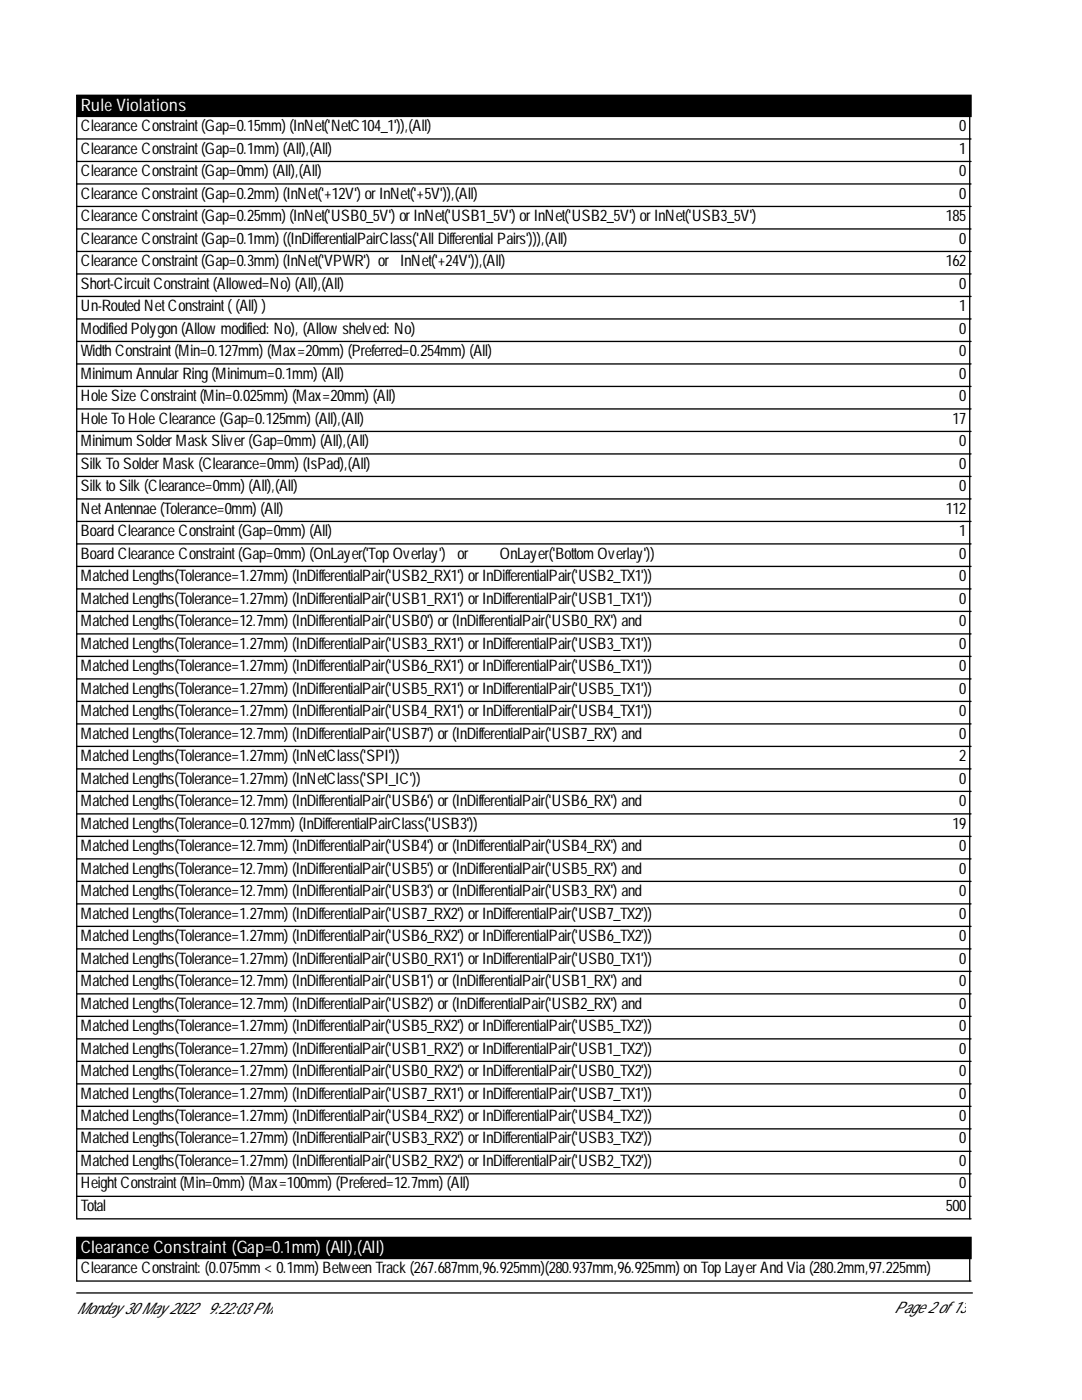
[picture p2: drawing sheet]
<svg xmlns="http://www.w3.org/2000/svg" width="216mm" height="279mm" viewBox="0 0 216 279" stroke-linecap="round" stroke-linejoin="round" font-family="sans-serif">
<defs><g id="words">
<g font-size="3.4" fill="#fff">
<text x="16.1" y="22.2">Rule Violations</text>
<text x="16.1" y="250.1">Clearance Constraint (Gap=0.1mm) (All),(All)</text>
</g>
<g font-size="3.2">
<text x="16.1" y="26.2">Clearance Constraint(Gap=0.15mm) (InNet('NetC104_1')),(All)</text>
<text x="191.4" y="26.2">0</text>
<text x="16.1" y="30.7">Clearance Constraint(Gap=0.1mm) (All),(All)</text>
<text x="16.1" y="35.1">Clearance Constraint(Gap=0mm) (All),(All)</text>
<text x="191.4" y="30.7">1</text>
<text x="191.4" y="35.1">0</text>
<text x="16.1" y="39.6">Clearance Constraint(Gap=0.2mm) (InNet('+12V') orInNet('+5V')),(All)</text>
<text x="191.4" y="39.6">0</text>
<text x="16.1" y="44.1">Clearance Constraint(Gap=0.25mm) (InNet('USB0_5V') orInNet('USB1_5V') orInNet('USB2_5V') orInNet('USB3_5V')</text>
<text x="188.7" y="44.1">185</text>
<text x="16.1" y="48.6">Clearance Constraint(Gap=0.1mm) ((InDifferentialPairClass('All Differential Pairs'))),(All)</text>
<text x="16.1" y="53.1">Clearance Constraint(Gap=0.3mm) (InNet('VPWR') or InNet('+24V')),(All)</text>
<text x="188.7" y="53.1">162</text>
<text x="191.4" y="48.6">0</text>
<text x="16.1" y="57.6">Short-CircuitConstraint(Allowed=No) (All),(All)</text>
<text x="191.4" y="57.6">0</text>
<text x="16.1" y="62.1">Un-Routed NetConstraint((All) )</text>
<text x="191.4" y="62.1">1</text>
<text x="16.1" y="66.6">Modified Polygon (Allowmodified: No), (Allowshelved: No)</text>
<text x="16.1" y="71.1">Width Constraint(Min=0.127mm) (Max=20mm) (Preferred=0.254mm) (All)</text>
<text x="191.4" y="66.6">0</text>
<text x="191.4" y="71.1">0</text>
<text x="16.1" y="75.6">Minimum AnnularRing (Minimum=0.1mm) (All)</text>
<text x="191.4" y="75.6">0</text>
<text x="16.1" y="80">Hole Size Constraint(Min=0.025mm) (Max=20mm) (All)</text>
<text x="191.4" y="80">0</text>
<text x="16.1" y="84.5">Hole ToHole Clearance (Gap=0.125mm) (All),(All)</text>
<text x="16.1" y="89">Minimum SolderMask Sliver(Gap=0mm) (All),(All)</text>
<text x="190.1" y="84.5">17</text>
<text x="191.4" y="89">0</text>
<text x="16.1" y="93.5">Silk ToSolderMask (Clearance=0mm) (IsPad),(All)</text>
<text x="191.4" y="93.5">0</text>
<text x="16.1" y="98">Silk toSilk (Clearance=0mm) (All),(All)</text>
<text x="191.4" y="98">0</text>
<text x="16.1" y="102.5">NetAntennae (Tolerance=0mm) (All)</text>
<text x="16.1" y="107">Board Clearance Constraint(Gap=0mm) (All)</text>
<text x="188.7" y="102.5">112</text>
<text x="191.4" y="107">1</text>
<text x="16.1" y="111.5">Board Clearance Constraint(Gap=0mm) (OnLayer('TopOverlay')</text>
<text x="91.3" y="111.5">or</text>
<text x="99.7" y="111.5">OnLayer('Bottom Overlay'))</text>
<text x="191.4" y="111.5">0</text>
<text x="16.1" y="116">Matched Lengths(Tolerance=1.27mm) (InDifferentialPair('USB2_RX1') orInDifferentialPair('USB2_TX1'))</text>
<text x="191.4" y="116">0</text>
<text x="16.1" y="120.5">Matched Lengths(Tolerance=1.27mm) (InDifferentialPair('USB1_RX1') orInDifferentialPair('USB1_TX1'))</text>
<text x="16.1" y="124.9">Matched Lengths(Tolerance=12.7mm) (InDifferentialPair('USB0') or(InDifferentialPair('USB0_RX') and</text>
<text x="191.4" y="120.5">0</text>
<text x="191.4" y="124.9">0</text>
<text x="16.1" y="129.4">Matched Lengths(Tolerance=1.27mm) (InDifferentialPair('USB3_RX1') orInDifferentialPair('USB3_TX1'))</text>
<text x="191.4" y="129.4">0</text>
<text x="16.1" y="133.9">Matched Lengths(Tolerance=1.27mm) (InDifferentialPair('USB6_RX1') orInDifferentialPair('USB6_TX1'))</text>
<text x="191.4" y="133.9">0</text>
<text x="16.1" y="138.4">Matched Lengths(Tolerance=1.27mm) (InDifferentialPair('USB5_RX1') orInDifferentialPair('USB5_TX1'))</text>
<text x="16.1" y="142.9">Matched Lengths(Tolerance=1.27mm) (InDifferentialPair('USB4_RX1') orInDifferentialPair('USB4_TX1'))</text>
<text x="191.4" y="138.4">0</text>
<text x="191.4" y="142.9">0</text>
<text x="16.1" y="147.4">Matched Lengths(Tolerance=12.7mm) (InDifferentialPair('USB7') or(InDifferentialPair('USB7_RX') and</text>
<text x="191.4" y="147.4">0</text>
<text x="16.1" y="151.9">Matched Lengths(Tolerance=1.27mm) (InNetClass('SPI'))</text>
<text x="191.4" y="151.9">2</text>
<text x="16.1" y="156.4">Matched Lengths(Tolerance=1.27mm) (InNetClass('SPI_IC'))</text>
<text x="16.1" y="160.9">Matched Lengths(Tolerance=12.7mm) (InDifferentialPair('USB6') or(InDifferentialPair('USB6_RX') and</text>
<text x="191.4" y="156.4">0</text>
<text x="191.4" y="160.9">0</text>
<text x="16.1" y="165.4">Matched Lengths(Tolerance=0.127mm) (InDifferentialPairClass('USB3'))</text>
<text x="190.1" y="165.4">19</text>
<text x="16.1" y="169.8">Matched Lengths(Tolerance=12.7mm) (InDifferentialPair('USB4') or(InDifferentialPair('USB4_RX') and</text>
<text x="191.4" y="169.8">0</text>
<text x="16.1" y="174.3">Matched Lengths(Tolerance=12.7mm) (InDifferentialPair('USB5') or(InDifferentialPair('USB5_RX') and</text>
<text x="16.1" y="178.8">Matched Lengths(Tolerance=12.7mm) (InDifferentialPair('USB3') or(InDifferentialPair('USB3_RX') and</text>
<text x="191.4" y="174.3">0</text>
<text x="191.4" y="178.8">0</text>
<text x="16.1" y="183.3">Matched Lengths(Tolerance=1.27mm) (InDifferentialPair('USB7_RX2') orInDifferentialPair('USB7_TX2'))</text>
<text x="191.4" y="183.3">0</text>
<text x="16.1" y="187.8">Matched Lengths(Tolerance=1.27mm) (InDifferentialPair('USB6_RX2') orInDifferentialPair('USB6_TX2'))</text>
<text x="191.4" y="187.8">0</text>
<text x="16.1" y="192.3">Matched Lengths(Tolerance=1.27mm) (InDifferentialPair('USB0_RX1') orInDifferentialPair('USB0_TX1'))</text>
<text x="16.1" y="196.8">Matched Lengths(Tolerance=12.7mm) (InDifferentialPair('USB1') or(InDifferentialPair('USB1_RX') and</text>
<text x="191.4" y="192.3">0</text>
<text x="191.4" y="196.8">0</text>
<text x="16.1" y="201.3">Matched Lengths(Tolerance=12.7mm) (InDifferentialPair('USB2') or(InDifferentialPair('USB2_RX') and</text>
<text x="191.4" y="201.3">0</text>
<text x="16.1" y="205.8">Matched Lengths(Tolerance=1.27mm) (InDifferentialPair('USB5_RX2') orInDifferentialPair('USB5_TX2'))</text>
<text x="191.4" y="205.8">0</text>
<text x="16.1" y="210.3">Matched Lengths(Tolerance=1.27mm) (InDifferentialPair('USB1_RX2') orInDifferentialPair('USB1_TX2'))</text>
<text x="16.1" y="214.7">Matched Lengths(Tolerance=1.27mm) (InDifferentialPair('USB0_RX2') orInDifferentialPair('USB0_TX2'))</text>
<text x="191.4" y="210.3">0</text>
<text x="191.4" y="214.7">0</text>
<text x="16.1" y="219.2">Matched Lengths(Tolerance=1.27mm) (InDifferentialPair('USB7_RX1') orInDifferentialPair('USB7_TX1'))</text>
<text x="191.4" y="219.2">0</text>
<text x="16.1" y="223.7">Matched Lengths(Tolerance=1.27mm) (InDifferentialPair('USB4_RX2') orInDifferentialPair('USB4_TX2'))</text>
<text x="191.4" y="223.7">0</text>
<text x="16.1" y="228.2">Matched Lengths(Tolerance=1.27mm) (InDifferentialPair('USB3_RX2') orInDifferentialPair('USB3_TX2'))</text>
<text x="16.1" y="232.7">Matched Lengths(Tolerance=1.27mm) (InDifferentialPair('USB2_RX2') orInDifferentialPair('USB2_TX2'))</text>
<text x="191.4" y="228.2">0</text>
<text x="191.4" y="232.7">0</text>
<text x="16.1" y="237.2">HeightConstraint(Min=0mm) (Max=100mm) (Prefered=12.7mm) (All)</text>
<text x="191.4" y="237.2">0</text>
<text x="16.1" y="241.7">Total</text>
<text x="188.7" y="241.7">500</text>
<text x="16.1" y="254.1">Clearance Constraint: (0.075mm &lt; 0.1mm) Between Track (267.687mm,96.925mm)(280.937mm,96.925mm) on TopLayerAnd Via (280.2mm,97.225mm)</text>
<text x="15.3" y="262.3">Monday 30May 2022</text>
<text x="41.4" y="262.3">9:22:03PM</text>
<text x="178.5" y="262">Page 2of13</text>
</g>
</g></defs>
<path d="M15.3 19h178.5v4.2h-178.5zM15.3 246.9h178.5v4.3h-178.5z" fill="#000" stroke="#000" stroke-width=".26"/>
<g fill="none" stroke="#000" stroke-width=".26">
<path d="M15.3 27.7h178.5M15.3 23.2v220h178.5M15.3 32.2h178.5M15.3 36.7h178.5M193.5 23.2v220M15.3 41.2h178.5M15.3 45.7h178.5M15.3 50.2h178.5M15.3 54.7h178.5M15.3 59.2h178.5M15.3 63.7h178.5M15.3 68.1h178.5"/>
<path d="M15.3 72.6h178.5M15.3 77.1h178.5M15.3 81.6h178.5M15.3 86.1h178.5M15.3 90.6h178.5M15.3 95.1h178.5M15.3 99.6h178.5M15.3 104.1h178.5M15.3 108.6h178.5M15.3 113h178.5M15.3 117.5h178.5M15.3 122h178.5"/>
<path d="M15.3 126.5h178.5M15.3 131h178.5M15.3 135.5h178.5M15.3 140h178.5M15.3 144.5h178.5M15.3 149h178.5M15.3 153.4h178.5M15.3 157.9h178.5M15.3 162.4h178.5M15.3 166.9h178.5M15.3 171.4h178.5M15.3 175.9h178.5"/>
<path d="M15.3 180.4h178.5M15.3 184.9h178.5M15.3 189.4h178.5M15.3 193.9h178.5M15.3 198.3h178.5M15.3 202.8h178.5M15.3 207.3h178.5M15.3 211.8h178.5M15.3 216.3h178.5M15.3 220.8h178.5M15.3 225.3h178.5M15.3 229.8h178.5"/>
<path d="M15.3 234.3h178.5M15.3 238.8h178.5M15.3 251.2v4.5h178.5M15.3 258h178.7M193.5 251.2v4.5"/>
</g>
<use href="#words"/>
</svg>
